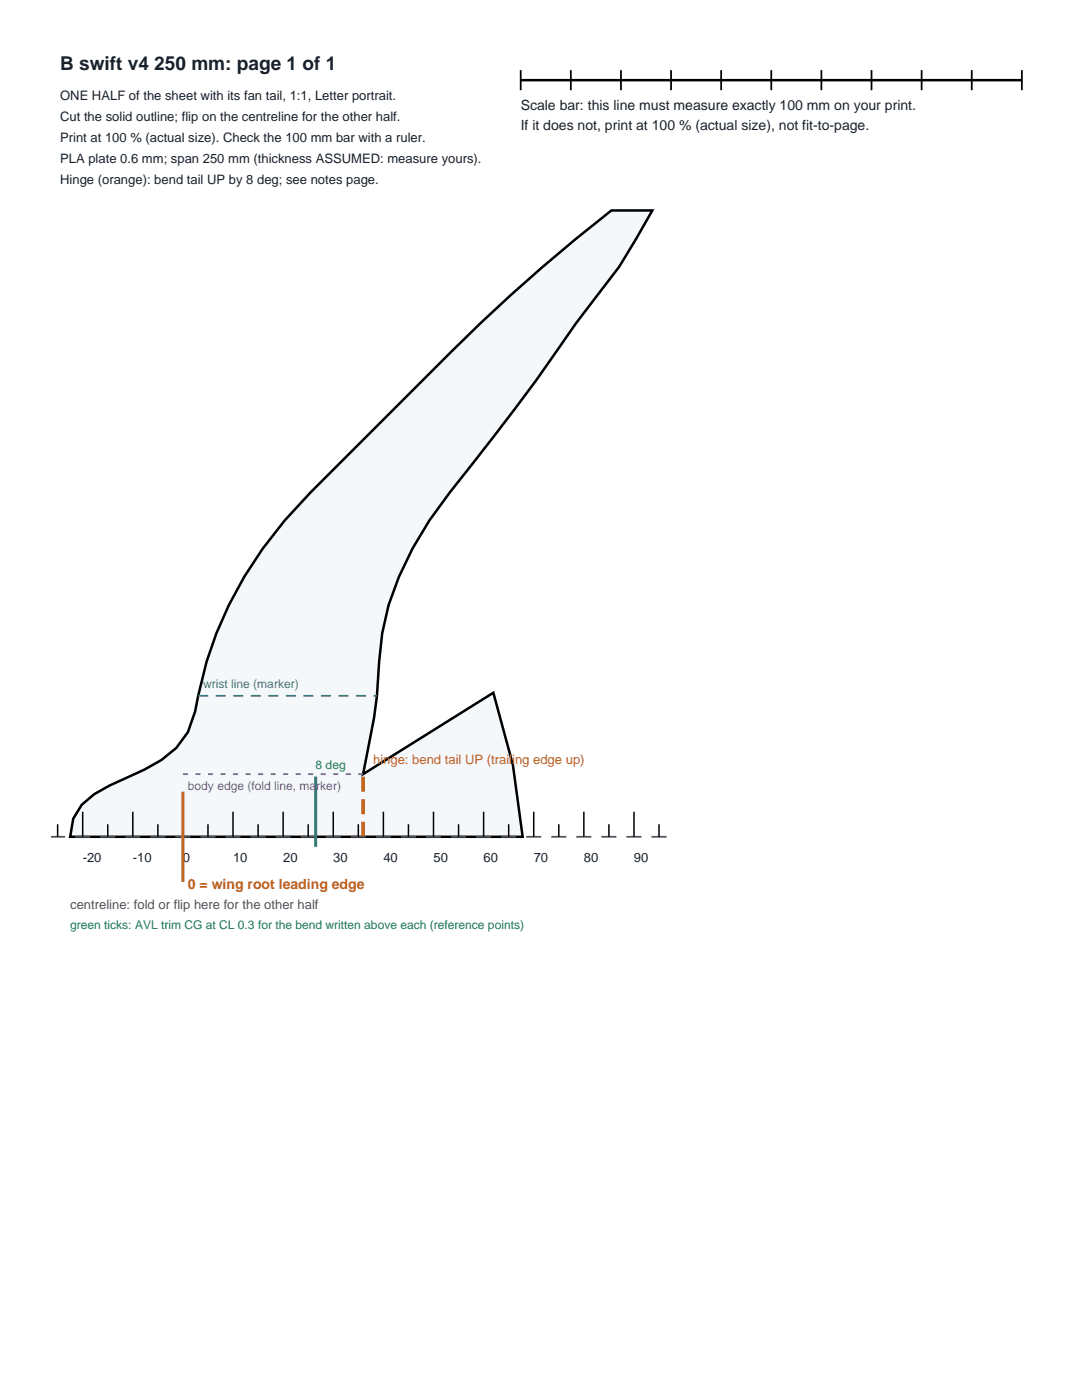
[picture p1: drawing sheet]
<svg xmlns="http://www.w3.org/2000/svg" width="216mm" height="279mm" viewBox="0 0 216 279" stroke-linecap="round" stroke-linejoin="round" font-family="sans-serif">
<defs><g id="words">
<text font-size="3.8" fill="#18222d" x="12" y="14">B swift v4 250 mm: page 1 of 1</text>
<g font-size="2.8" fill="#18222d">
<text x="103.9" y="22">Scale bar: this line must measure exactly 100 mm on your print.</text>
<text x="103.9" y="26">If it does not, print at 100 % (actual size), not fit-to-page.</text>
</g>
<text font-size="2.8" fill="#c2621a" x="37.5" y="177.5">0 = wing root leading edge</text>
<g font-size="2.6" fill="#18222d">
<text x="12" y="20">ONE HALF of the sheet with its fan tail, 1:1, Letter portrait.</text>
<text x="12" y="24.2">Cut the solid outline; flip on the centreline for the other half.</text>
<text x="12" y="28.4">Print at 100 % (actual size). Check the 100 mm bar with a ruler.</text>
<text x="12" y="32.6">PLA plate 0.6 mm; span 250 mm (thickness ASSUMED: measure yours).</text>
<text x="12" y="36.8">Hinge (orange): bend tail UP by 8 deg; see notes page.</text>
<text x="16.5" y="172">-20</text>
<text x="26.5" y="172">-10</text>
<text x="36.5" y="172">0</text>
<text x="46.5" y="172">10</text>
<text x="56.5" y="172">20</text>
<text x="66.5" y="172">30</text>
<text x="76.5" y="172">40</text>
<text x="86.5" y="172">50</text>
<text x="96.5" y="172">60</text>
<text x="106.5" y="172">70</text>
<text x="116.5" y="172">80</text>
<text x="126.5" y="172">90</text>
</g>
<text font-size="2.6" fill="#c2621a" x="74.5" y="152.5">hinge: bend tail UP (trailing edge up)</text>
<text font-size="2.6" fill="#555" x="14" y="181.5">centreline: fold or flip here for the other half</text>
<text font-size="2.4" fill="#2b6cb0" x="40.5" y="137.4">wrist line (marker)</text>
<g font-size="2.4" fill="#1a7f4b">
<text x="63" y="153.5">8 deg</text>
<text x="14" y="185.5">green ticks: AVL trim CG at CL 0.3 for the bend written above each (reference points)</text>
</g>
<text font-size="2.4" fill="#7a3fb0" x="37.5" y="157.7">body edge (fold line, marker)</text>
</g></defs>
<path d="M90.1 70.1a346.1 346.1 0 0 1 31.9-28.1h8.2l-6.7 11.3a320.8 320.8 0 0 0-16.4 22.5l-8.5 11.2-8.8 11.3a69.4 69.4 0 0 0-12.3 22.5l-1.2 5.6-.6 5.6-.5 6.9-.6 4.4-2.1 11.2 25.9-16.2 3.9 14.3 2 14.4h-90.3l.6-3.6 1.7-2.8 2.5-2.1 3.1-1.7 6.9-3.2 3.4-1.9 3-2.4 2.3-3.2 1.4-4.1a78.5 78.5 0 0 1 23.1-43.7z" fill="#f5f8fb" stroke="#000" stroke-width=".5"/>
<path d="M72.5 167v-12.5" fill="none" stroke="#c2621a" stroke-width=".7" stroke-dasharray="3 1.5" stroke-linecap="butt"/>
<path d="M39.5 138.9h35.7" fill="none" stroke="#2b6cb0" stroke-width=".35" stroke-dasharray="2 1.5" stroke-linecap="butt"/>
<path d="M10 167h124.2" fill="none" stroke="#555" stroke-width=".35" stroke-dasharray="3 2" stroke-linecap="butt"/>
<g fill="none" stroke="#000" stroke-width=".3">
<path d="M11.5 164.5v2.5M16.5 162v5M21.5 164.5v2.5M26.5 162v5M31.5 164.5v2.5M36.5 162v5M41.5 164.5v2.5M46.5 162v5M51.5 164.5v2.5M56.5 162v5M61.5 164.5v2.5M66.5 162v5"/>
<path d="M71.5 164.5v2.5M76.5 162v5M81.5 164.5v2.5M86.5 162v5M91.5 164.5v2.5M96.5 162v5M101.5 164.5v2.5M106.5 162v5M111.5 164.5v2.5M116.5 162v5M121.5 164.5v2.5M126.5 162v5"/>
<path d="M131.5 164.5v2.5"/>
</g>
<path d="M36.5 158v18" fill="none" stroke="#c2621a" stroke-width=".6" stroke-linecap="butt"/>
<path d="M63 155v14" fill="none" stroke="#1a7f4b" stroke-width=".6" stroke-linecap="butt"/>
<path d="M36.5 154.5h36" fill="none" stroke="#7a3fb0" stroke-width=".35" stroke-dasharray="1 1.5" stroke-linecap="butt"/>
<g fill="#fff">
<path d="M0 0h10v279.4h-10z"/>
<path d="M205.9 0h10v279.4h-10z"/>
<path d="M0 0h215.9v10h-215.9z"/>
<path d="M0 269.4h215.9v10h-215.9z"/>
</g>
<path d="M103.9 16h100" fill="none" stroke="#000" stroke-width=".5"/>
<path d="M103.9 14v4M113.9 14v4M123.9 14v4M133.9 14v4M143.9 14v4M153.9 14v4M163.9 14v4M173.9 14v4M183.9 14v4M193.9 14v4M203.9 14v4" fill="none" stroke="#000" stroke-width=".35"/>
<use href="#words"/>
</svg>
